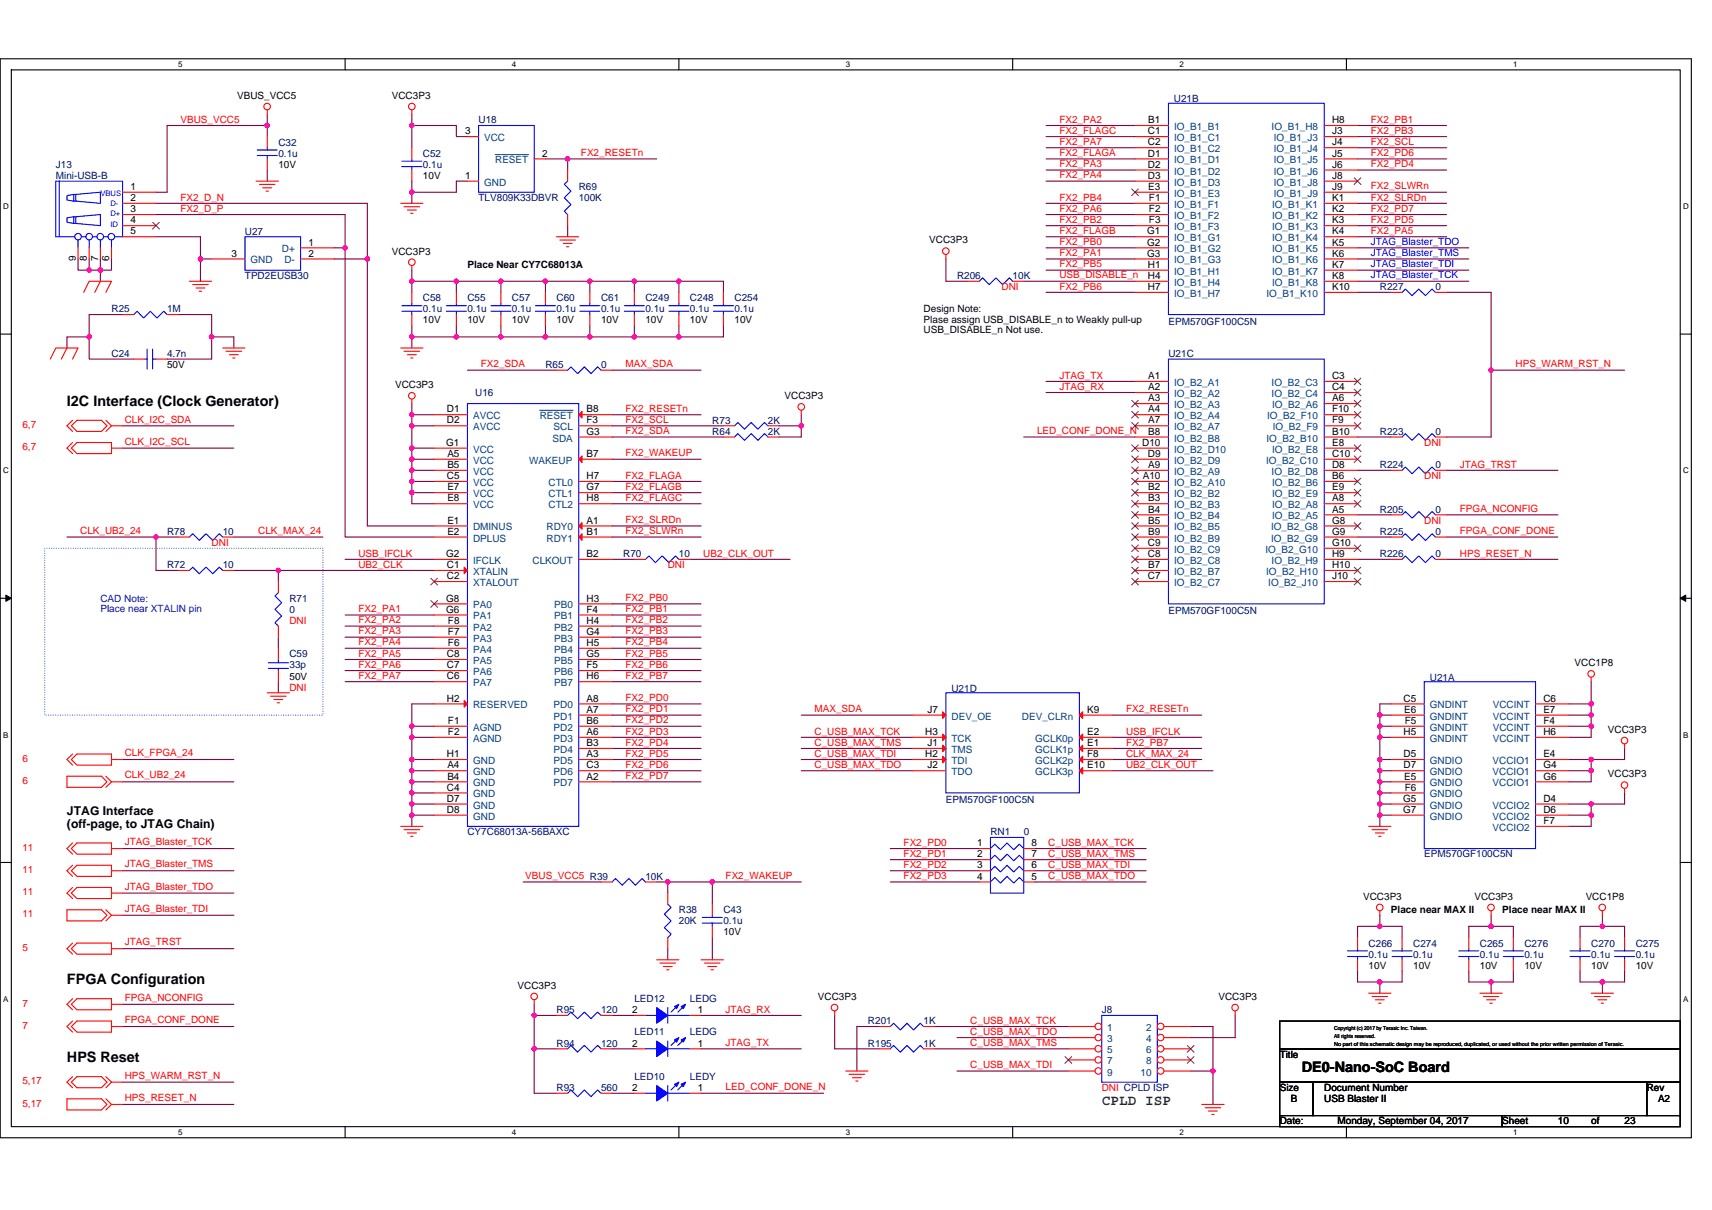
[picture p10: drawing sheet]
<svg xmlns="http://www.w3.org/2000/svg" width="297mm" height="210mm" viewBox="0 0 297 210" stroke-linecap="round" stroke-linejoin="round" font-family="sans-serif">
<defs><g id="words">
<g font-size="2.5">
<text x="11.6" y="70.4">I2C Interface (Clock Generator)</text>
<text x="11.6" y="170.8">FPGA Configuration</text>
<text x="11.6" y="184.3">HPS Reset</text>
<text x="225.9" y="186.1">DE0-Nano-SoC Board</text>
</g>
<text font-size="2.5" fill="#008000" x="191.2" y="191.8">CPLD ISP</text>
<g font-size="2.1">
<text x="11.6" y="141.5">JTAG Interface</text>
<text x="11.6" y="143.7">(off-page, to JTAG Chain)</text>
</g>
<g font-size="1.7">
<text x="41.1" y="17.1">VBUS_VCC5</text>
<text x="68" y="17.1">VCC3P3</text>
<text x="80.7" y="23.3">3</text>
<text x="199.2" y="23.3">C1</text>
<text x="199.2" y="21.4">B1</text>
<text x="231.1" y="21.4">H8</text>
<text x="231.1" y="23.3">J3</text>
<text x="48.3" y="29.1">10V</text>
<text x="94" y="27.2">2</text>
<text x="199.2" y="25.2">C2</text>
<text x="199.2" y="27.2">D1</text>
<text x="199.2" y="29.1">D2</text>
<text x="231.1" y="25.2">J4</text>
<text x="231.1" y="27.2">J5</text>
<text x="231.1" y="29.1">J6</text>
<text x="22.6" y="33">1</text>
<text x="22.6" y="34.9">2</text>
<text x="73.4" y="31.1">10V</text>
<text x="80.7" y="31">1</text>
<text x="199.2" y="31">D3</text>
<text x="199.2" y="33">E3</text>
<text x="199.3" y="34.9">F1</text>
<text x="231.1" y="31">J8</text>
<text x="231.1" y="33">J9</text>
<text x="231.1" y="34.9">K1</text>
<text x="22.6" y="36.8">3</text>
<text x="22.6" y="38.8">4</text>
<text x="22.6" y="40.7">5</text>
<text x="199" y="40.7">G1</text>
<text x="199.3" y="36.8">F2</text>
<text x="199.3" y="38.8">F3</text>
<text x="231.1" y="36.8">K2</text>
<text x="231.1" y="38.8">K3</text>
<text x="231.1" y="40.7">K4</text>
<text x="13.1" y="45.3" transform="rotate(-90 13.1 45.3)">9</text>
<text x="15.1" y="45.3" transform="rotate(-90 15.1 45.3)">8</text>
<text x="17" y="45.3" transform="rotate(-90 17 45.3)">7</text>
<text x="18.9" y="45.3" transform="rotate(-90 18.9 45.3)">6</text>
<text x="40.2" y="44.5">3</text>
<text x="53.5" y="44.5">2</text>
<text x="53.5" y="42.6">1</text>
<text x="68" y="44.2">VCC3P3</text>
<text x="81.1" y="46.5">Place Near CY7C68013A</text>
<text x="161.2" y="42.2">VCC3P3</text>
<text x="199" y="42.6">G2</text>
<text x="199" y="44.5">G3</text>
<text x="199.2" y="46.5">H1</text>
<text x="231.1" y="42.6">K5</text>
<text x="231.1" y="44.5">K6</text>
<text x="231.1" y="46.5">K7</text>
<text x="199.2" y="48.4">H4</text>
<text x="199.2" y="50.3">H7</text>
<text x="231.1" y="50.3">K10</text>
<text x="231.1" y="48.4">K8</text>
<text x="73.4" y="56.1">10V</text>
<text x="81.1" y="56.1">10V</text>
<text x="88.8" y="56.1">10V</text>
<text x="96.6" y="56.1">10V</text>
<text x="104.3" y="56.1">10V</text>
<text x="112" y="56.1">10V</text>
<text x="119.7" y="56.1">10V</text>
<text x="127.4" y="56.1">10V</text>
<text x="160.2" y="54.2">Design Note:</text>
<text x="160.2" y="56">Plase assign USB_DISABLE_n to Weakly pull-up</text>
<text x="160.2" y="57.8">USB_DISABLE_n Not use.</text>
<text x="29" y="63.9">50V</text>
<text x="199.2" y="65.8">A1</text>
<text x="231.1" y="65.8">C3</text>
<text x="68.6" y="67.3">VCC3P3</text>
<text x="77.5" y="71.6">D1</text>
<text x="101.8" y="71.6">B8</text>
<text x="136.1" y="69.3">VCC3P3</text>
<text x="199.2" y="67.7">A2</text>
<text x="199.2" y="69.6">A3</text>
<text x="199.2" y="71.6">A4</text>
<text x="231.1" y="67.7">C4</text>
<text x="231.1" y="71.6">F10</text>
<text x="231.1" y="69.6">A6</text>
<text x="77.4" y="77.4">G1</text>
<text x="77.5" y="73.5">D2</text>
<text x="101.8" y="75.4">G3</text>
<text x="101.8" y="73.5">F3</text>
<text x="198.2" y="77.4">D10</text>
<text x="199.2" y="73.5">A7</text>
<text x="199.2" y="75.4">B8</text>
<text x="231.1" y="75.4">B10</text>
<text x="231.1" y="77.4">E8</text>
<text x="231.1" y="73.5">F9</text>
<text x="77.5" y="83.1">C5</text>
<text x="77.6" y="79.3">A5</text>
<text x="77.6" y="81.2">B5</text>
<text x="101.8" y="79.3">B7</text>
<text x="101.8" y="83.1">H7</text>
<text x="198.3" y="83.1">A10</text>
<text x="199.2" y="79.3">D9</text>
<text x="199.2" y="81.2">A9</text>
<text x="231.1" y="79.3">C10</text>
<text x="231.1" y="81.2">D8</text>
<text x="231.1" y="83.1">B6</text>
<text x="77.6" y="85.1">E7</text>
<text x="77.6" y="87">E8</text>
<text x="101.8" y="85.1">G7</text>
<text x="101.8" y="87">H8</text>
<text x="199.2" y="85.1">B2</text>
<text x="199.2" y="87">B3</text>
<text x="199.2" y="88.9">B4</text>
<text x="231.1" y="88.9">A5</text>
<text x="231.1" y="87">A8</text>
<text x="231.1" y="85.1">E9</text>
<text x="77.6" y="90.9">E1</text>
<text x="77.6" y="92.8">E2</text>
<text x="101.8" y="90.9">A1</text>
<text x="101.8" y="92.8">B1</text>
<text x="199.2" y="94.7">C9</text>
<text x="199.2" y="90.9">B5</text>
<text x="199.2" y="92.8">B9</text>
<text x="231.1" y="90.9">G8</text>
<text x="231.1" y="92.8">G9</text>
<text x="231.1" y="94.7">G10</text>
<text x="77.4" y="96.7">G2</text>
<text x="77.5" y="98.6">C1</text>
<text x="77.5" y="100.5">C2</text>
<text x="101.8" y="96.7">B2</text>
<text x="199.2" y="100.5">C7</text>
<text x="199.2" y="96.7">C8</text>
<text x="199.2" y="98.6">B7</text>
<text x="231.1" y="98.6">H10</text>
<text x="231.1" y="100.5">J10</text>
<text x="231.1" y="96.7">H9</text>
<text x="77.4" y="106.3">G6</text>
<text x="77.4" y="104.4">G8</text>
<text x="101.8" y="104.4">H3</text>
<text x="101.8" y="106.3">F4</text>
<text x="77.7" y="112.1">F6</text>
<text x="77.7" y="110.2">F7</text>
<text x="77.7" y="108.2">F8</text>
<text x="101.8" y="110.2">G4</text>
<text x="101.8" y="108.2">H4</text>
<text x="101.8" y="112.1">H5</text>
<text x="50.2" y="117.9">50V</text>
<text x="77.5" y="117.9">C6</text>
<text x="77.5" y="116">C7</text>
<text x="77.5" y="114">C8</text>
<text x="101.8" y="116">F5</text>
<text x="101.8" y="114">G5</text>
<text x="101.8" y="117.9">H6</text>
<text x="273.2" y="115.6">VCC1P8</text>
<text x="77.5" y="121.8">H2</text>
<text x="77.7" y="125.6">F1</text>
<text x="101.8" y="125.6">B6</text>
<text x="101.8" y="123.7">A7</text>
<text x="101.8" y="121.8">A8</text>
<text x="160.9" y="123.7">J7</text>
<text x="188.6" y="123.7">K9</text>
<text x="243.5" y="121.8">C5</text>
<text x="243.6" y="123.7">E6</text>
<text x="243.7" y="125.6">F5</text>
<text x="267.8" y="121.8">C6</text>
<text x="267.8" y="123.7">E7</text>
<text x="267.8" y="125.6">F4</text>
<text x="77.5" y="131.4">H1</text>
<text x="77.7" y="127.6">F2</text>
<text x="101.8" y="131.4">A3</text>
<text x="101.8" y="129.5">B3</text>
<text x="101.8" y="127.6">A6</text>
<text x="160.5" y="127.6">H3</text>
<text x="160.5" y="131.4">H2</text>
<text x="160.9" y="129.5">J1</text>
<text x="188.6" y="131.4">F8</text>
<text x="188.6" y="127.6">E2</text>
<text x="188.6" y="129.5">E1</text>
<text x="243.5" y="131.4">D5</text>
<text x="243.5" y="127.6">H5</text>
<text x="267.8" y="127.6">H6</text>
<text x="267.8" y="131.4">E4</text>
<text x="279" y="127.2">VCC3P3</text>
<text x="77.5" y="137.2">C4</text>
<text x="77.6" y="133.4">A4</text>
<text x="77.6" y="135.3">B4</text>
<text x="101.8" y="135.3">A2</text>
<text x="101.8" y="133.4">C3</text>
<text x="160.9" y="133.4">J2</text>
<text x="188.6" y="133.4">E10</text>
<text x="243.5" y="133.4">D7</text>
<text x="243.6" y="135.3">E5</text>
<text x="243.7" y="137.2">F6</text>
<text x="267.8" y="133.4">G4</text>
<text x="267.8" y="135.3">G6</text>
<text x="279" y="134.9">VCC3P3</text>
<text x="77.5" y="139.1">D7</text>
<text x="77.5" y="141.1">D8</text>
<text x="243.4" y="141.1">G7</text>
<text x="243.4" y="139.1">G5</text>
<text x="267.8" y="143">F7</text>
<text x="267.8" y="141.1">D6</text>
<text x="267.8" y="139.1">D4</text>
<text x="169.5" y="146.9">1</text>
<text x="169.5" y="148.8">2</text>
<text x="179" y="148.8">7</text>
<text x="179" y="146.9">8</text>
<text x="169.5" y="150.7">3</text>
<text x="169.5" y="152.7">4</text>
<text x="179" y="152.7">5</text>
<text x="179" y="150.7">6</text>
<text x="236.5" y="156.1">VCC3P3</text>
<text x="241.3" y="158.5">Place near MAX II</text>
<text x="255.8" y="156.1">VCC3P3</text>
<text x="260.6" y="158.5">Place near MAX II</text>
<text x="275.1" y="156.1">VCC1P8</text>
<text x="125.5" y="162.3">10V</text>
<text x="89.8" y="171.6">VCC3P3</text>
<text x="141.9" y="173.5">VCC3P3</text>
<text x="211.4" y="173.5">VCC3P3</text>
<text x="237.5" y="168.1">10V</text>
<text x="245.2" y="168.1">10V</text>
<text x="256.8" y="168.1">10V</text>
<text x="264.5" y="168.1">10V</text>
<text x="276.1" y="168.1">10V</text>
<text x="283.8" y="168.1">10V</text>
<text x="109.7" y="175.8">2</text>
<text x="121.1" y="175.8">1</text>
<text x="109.7" y="181.6">2</text>
<text x="121.1" y="181.6">1</text>
<text x="222" y="183.6">Title</text>
<text x="109.7" y="189.3">2</text>
<text x="121.1" y="189.3">1</text>
<text x="222" y="189.3">Size</text>
<text x="224" y="191.3">B</text>
<text x="229.8" y="189.3">Document Number</text>
<text x="229.8" y="191.3">USB Blaster II</text>
<text x="285.7" y="189.3">Rev</text>
<text x="287.7" y="191.3">A2</text>
<text x="222" y="195.1">Date:</text>
<text x="232.1" y="195.1">Monday, September 04, 2017</text>
<text x="260.6" y="195.1">Sheet</text>
<text x="270.3" y="195.1">10</text>
<text x="276.1" y="195.1">of</text>
<text x="281.9" y="195.1">23</text>
</g>
<g font-size="1.7" fill="#000080">
<text x="203.7" y="17.7">U21B</text>
<text x="83" y="21.4">U18</text>
<text x="9.7" y="29.1">J13</text>
<text x="48.3" y="25.3">C32</text>
<text x="48.3" y="27.2">0.1u</text>
<text x="73.4" y="27.2">C52</text>
<text x="73.4" y="29.1">0.1u</text>
<text x="9.7" y="31.1">Mini-USB-B</text>
<text x="83" y="34.9">TLV809K33DBVR</text>
<text x="100.4" y="33">R69</text>
<text x="100.4" y="34.9">100K</text>
<text x="42.5" y="40.7">U27</text>
<text x="42.5" y="48.4">TPD2EUSB30</text>
<text x="73.4" y="52.3">C58</text>
<text x="81.1" y="52.3">C55</text>
<text x="88.8" y="52.3">C57</text>
<text x="96.6" y="52.3">C60</text>
<text x="104.3" y="52.3">C61</text>
<text x="112" y="52.3">C249</text>
<text x="119.7" y="52.3">C248</text>
<text x="127.4" y="52.3">C254</text>
<text x="166" y="48.4">R206</text>
<text x="175.7" y="48.4">10K</text>
<text x="239.4" y="50.4">R227</text>
<text x="249.1" y="50.4">0</text>
<text x="19.3" y="54.2">R25</text>
<text x="29" y="54.2">1M</text>
<text x="73.4" y="54.2">0.1u</text>
<text x="81.1" y="54.2">0.1u</text>
<text x="88.8" y="54.2">0.1u</text>
<text x="96.6" y="54.2">0.1u</text>
<text x="104.3" y="54.2">0.1u</text>
<text x="112" y="54.2">0.1u</text>
<text x="119.7" y="54.2">0.1u</text>
<text x="127.4" y="54.2">0.1u</text>
<text x="202.7" y="56.3">EPM570GF100C5N</text>
<text x="19.3" y="61.9">C24</text>
<text x="29" y="61.9">4.7n</text>
<text x="94.6" y="63.9">R65</text>
<text x="104.3" y="63.9">0</text>
<text x="202.7" y="61.9">U21C</text>
<text x="82.5" y="68.7">U16</text>
<text x="123.6" y="73.5">R73</text>
<text x="123.6" y="75.4">R64</text>
<text x="133.2" y="73.5">2K</text>
<text x="133.2" y="75.4">2K</text>
<text x="239.4" y="75.4">R223</text>
<text x="249.1" y="75.4">0</text>
<text x="239.4" y="81.2">R224</text>
<text x="249.1" y="81.2">0</text>
<text x="239.4" y="89">R205</text>
<text x="249.1" y="89">0</text>
<text x="29" y="92.8">R78</text>
<text x="38.6" y="92.8">10</text>
<text x="239.4" y="92.8">R225</text>
<text x="249.1" y="92.8">0</text>
<text x="29" y="98.6">R72</text>
<text x="38.6" y="98.6">10</text>
<text x="108.1" y="96.7">R70</text>
<text x="117.8" y="96.7">10</text>
<text x="239.4" y="96.7">R226</text>
<text x="249.1" y="96.7">0</text>
<text x="50.2" y="104.4">R71</text>
<text x="50.2" y="106.3">0</text>
<text x="202.7" y="106.5">EPM570GF100C5N</text>
<text x="50.2" y="114">C59</text>
<text x="50.2" y="116">33p</text>
<text x="248.1" y="118.1">U21A</text>
<text x="165.1" y="120">U21D</text>
<text x="164.1" y="139.3">EPM570GF100C5N</text>
<text x="81.1" y="144.9">CY7C68013A-56BAXC</text>
<text x="171.8" y="144.9">RN1</text>
<text x="177.6" y="144.9">0</text>
<text x="247.1" y="148.8">EPM570GF100C5N</text>
<text x="112" y="152.7">10K</text>
<text x="117.8" y="158.5">R38</text>
<text x="117.8" y="160.4">20K</text>
<text x="125.5" y="158.5">C43</text>
<text x="125.5" y="160.4">0.1u</text>
<text x="237.5" y="164.3">C266</text>
<text x="237.5" y="166.2">0.1u</text>
<text x="245.2" y="164.3">C274</text>
<text x="245.2" y="166.2">0.1u</text>
<text x="256.8" y="164.3">C265</text>
<text x="256.8" y="166.2">0.1u</text>
<text x="264.5" y="164.3">C276</text>
<text x="264.5" y="166.2">0.1u</text>
<text x="276.1" y="164.3">C270</text>
<text x="276.1" y="166.2">0.1u</text>
<text x="283.8" y="164.3">C275</text>
<text x="283.8" y="166.2">0.1u</text>
<text x="110.1" y="173.9">LED12</text>
<text x="119.7" y="173.9">LEDG</text>
<text x="96.6" y="175.8">R95</text>
<text x="104.3" y="175.8">120</text>
<text x="110.1" y="179.7">LED11</text>
<text x="119.7" y="179.7">LEDG</text>
<text x="150.6" y="177.8">R201</text>
<text x="160.2" y="177.8">1K</text>
<text x="191.2" y="175.8">J8</text>
<text x="96.6" y="181.6">R94</text>
<text x="104.3" y="181.6">120</text>
<text x="150.6" y="181.6">R195</text>
<text x="160.2" y="181.6">1K</text>
<text x="96.6" y="189.3">R93</text>
<text x="104.3" y="189.3">560</text>
<text x="110.1" y="187.4">LED10</text>
<text x="119.7" y="187.4">LEDY</text>
</g>
<g font-size="1.7" fill="#f00">
<text x="31.3" y="21.3">VBUS_VCC5</text>
<text x="183.8" y="23.2">FX2_FLAGC</text>
<text x="183.8" y="21.3">FX2_PA2</text>
<text x="237.8" y="21.3">FX2_PB1</text>
<text x="237.8" y="23.2">FX2_PB3</text>
<text x="100.8" y="27.1">FX2_RESETn</text>
<text x="183.8" y="29">FX2_PA3</text>
<text x="183.8" y="25.1">FX2_PA7</text>
<text x="183.8" y="27.1">FX2_FLAGA</text>
<text x="237.8" y="25.1">FX2_SCL</text>
<text x="237.8" y="29">FX2_PD4</text>
<text x="237.8" y="27.1">FX2_PD6</text>
<text x="31.3" y="34.8">FX2_D_N</text>
<text x="183.8" y="30.9">FX2_PA4</text>
<text x="183.8" y="34.8">FX2_PB4</text>
<text x="237.8" y="32.9">FX2_SLWRn</text>
<text x="237.8" y="34.8">FX2_SLRDn</text>
<text x="31.3" y="36.7">FX2_D_P</text>
<text x="183.8" y="40.6">FX2_FLAGB</text>
<text x="183.8" y="36.7">FX2_PA6</text>
<text x="183.8" y="38.7">FX2_PB2</text>
<text x="237.8" y="40.6">FX2_PA5</text>
<text x="237.8" y="36.7">FX2_PD7</text>
<text x="237.8" y="38.7">FX2_PD5</text>
<text x="183.8" y="46.4">FX2_PB5</text>
<text x="183.8" y="44.4">FX2_PA1</text>
<text x="183.8" y="42.5">FX2_PB0</text>
<text x="173.8" y="50.4">DNI</text>
<text x="183.8" y="48.3">USB_DISABLE_n</text>
<text x="183.8" y="50.2">FX2_PB6</text>
<text x="83.4" y="63.8">FX2_SDA</text>
<text x="108.5" y="63.8">MAX_SDA</text>
<text x="183.8" y="65.7">JTAG_TX</text>
<text x="263" y="63.8">HPS_WARM_RST_N</text>
<text x="108.5" y="71.5">FX2_RESETn</text>
<text x="183.8" y="67.6">JTAG_RX</text>
<text x="3.9" y="74.3">6,7</text>
<text x="21.7" y="73.3">CLK_I2C_SDA</text>
<text x="21.7" y="77.2">CLK_I2C_SCL</text>
<text x="108.5" y="73.4">FX2_SCL</text>
<text x="108.5" y="75.4">FX2_SDA</text>
<text x="179.9" y="75.4">LED_CONF_DONE_N</text>
<text x="247.1" y="77.4">DNI</text>
<text x="3.9" y="78.1">6,7</text>
<text x="108.5" y="79.2">FX2_WAKEUP</text>
<text x="108.5" y="83.1">FX2_FLAGA</text>
<text x="247.1" y="83.2">DNI</text>
<text x="253.3" y="81.1">JTAG_TRST</text>
<text x="108.5" y="86.9">FX2_FLAGC</text>
<text x="108.5" y="85">FX2_FLAGB</text>
<text x="253.3" y="88.9">FPGA_NCONFIG</text>
<text x="13.9" y="92.7">CLK_UB2_24</text>
<text x="36.7" y="94.7">DNI</text>
<text x="44.8" y="92.7">CLK_MAX_24</text>
<text x="108.5" y="92.7">FX2_SLWRn</text>
<text x="108.5" y="90.8">FX2_SLRDn</text>
<text x="247.1" y="90.9">DNI</text>
<text x="253.3" y="92.7">FPGA_CONF_DONE</text>
<text x="62.2" y="98.5">UB2_CLK</text>
<text x="62.2" y="96.6">USB_IFCLK</text>
<text x="115.9" y="98.6">DNI</text>
<text x="122" y="96.6">UB2_CLK_OUT</text>
<text x="253.3" y="96.6">HPS_RESET_N</text>
<text x="62.2" y="106.2">FX2_PA1</text>
<text x="108.5" y="104.3">FX2_PB0</text>
<text x="108.5" y="106.2">FX2_PB1</text>
<text x="50.2" y="108.3">DNI</text>
<text x="62.2" y="108.2">FX2_PA2</text>
<text x="62.2" y="110.1">FX2_PA3</text>
<text x="62.2" y="112">FX2_PA4</text>
<text x="62.2" y="114">FX2_PA5</text>
<text x="108.5" y="108.2">FX2_PB2</text>
<text x="108.5" y="110.1">FX2_PB3</text>
<text x="108.5" y="112">FX2_PB4</text>
<text x="108.5" y="114">FX2_PB5</text>
<text x="50.2" y="119.8">DNI</text>
<text x="62.2" y="115.9">FX2_PA6</text>
<text x="62.2" y="117.8">FX2_PA7</text>
<text x="108.5" y="115.9">FX2_PB6</text>
<text x="108.5" y="117.8">FX2_PB7</text>
<text x="108.5" y="121.7">FX2_PD0</text>
<text x="108.5" y="123.6">FX2_PD1</text>
<text x="108.5" y="125.5">FX2_PD2</text>
<text x="141.3" y="123.6">MAX_SDA</text>
<text x="195.4" y="123.6">FX2_RESETn</text>
<text x="21.7" y="131.2">CLK_FPGA_24</text>
<text x="108.5" y="129.4">FX2_PD4</text>
<text x="108.5" y="127.5">FX2_PD3</text>
<text x="108.5" y="131.3">FX2_PD5</text>
<text x="141.3" y="127.5">C_USB_MAX_TCK</text>
<text x="141.3" y="129.4">C_USB_MAX_TMS</text>
<text x="141.3" y="131.3">C_USB_MAX_TDI</text>
<text x="195.4" y="127.5">USB_IFCLK</text>
<text x="195.4" y="129.4">FX2_PB7</text>
<text x="195.4" y="131.3">CLK_MAX_24</text>
<text x="3.9" y="136.1">6</text>
<text x="3.9" y="132.2">6</text>
<text x="21.7" y="135.1">CLK_UB2_24</text>
<text x="108.5" y="133.3">FX2_PD6</text>
<text x="108.5" y="135.2">FX2_PD7</text>
<text x="141.3" y="133.3">C_USB_MAX_TDO</text>
<text x="195.4" y="133.3">UB2_CLK_OUT</text>
<text x="3.9" y="147.6">11</text>
<text x="21.7" y="146.7">JTAG_Blaster_TCK</text>
<text x="156.8" y="146.8">FX2_PD0</text>
<text x="156.8" y="148.7">FX2_PD1</text>
<text x="181.9" y="146.8">C_USB_MAX_TCK</text>
<text x="181.9" y="148.7">C_USB_MAX_TMS</text>
<text x="3.9" y="155.4">11</text>
<text x="3.9" y="151.5">11</text>
<text x="21.7" y="154.4">JTAG_Blaster_TDO</text>
<text x="21.7" y="150.5">JTAG_Blaster_TMS</text>
<text x="91.1" y="152.6">VBUS_VCC5 R39</text>
<text x="125.9" y="152.6">FX2_WAKEUP</text>
<text x="156.8" y="150.6">FX2_PD2</text>
<text x="156.8" y="152.6">FX2_PD3</text>
<text x="181.9" y="152.6">C_USB_MAX_TDO</text>
<text x="181.9" y="150.6">C_USB_MAX_TDI</text>
<text x="3.9" y="159.2">11</text>
<text x="21.7" y="158.3">JTAG_Blaster_TDI</text>
<text x="3.9" y="165">5</text>
<text x="21.7" y="164">JTAG_TRST</text>
<text x="21.7" y="173.7">FPGA_NCONFIG</text>
<text x="3.9" y="174.7">7</text>
<text x="3.9" y="178.5">7</text>
<text x="21.7" y="177.6">FPGA_CONF_DONE</text>
<text x="125.9" y="175.7">JTAG_RX</text>
<text x="168.4" y="179.6">C_USB_MAX_TDO</text>
<text x="168.4" y="177.7">C_USB_MAX_TCK</text>
<text x="125.9" y="181.5">JTAG_TX</text>
<text x="168.4" y="181.5">C_USB_MAX_TMS</text>
<text x="168.4" y="185.4">C_USB_MAX_TDI</text>
<text x="3.9" y="188.2">5,17</text>
<text x="21.7" y="187.2">HPS_WARM_RST_N</text>
<text x="21.7" y="191.1">HPS_RESET_N</text>
<text x="125.9" y="189.2">LED_CONF_DONE_N</text>
<text x="191.2" y="189.3">DNI CPLD ISP</text>
<text x="3.9" y="192">5,17</text>
</g>
<g font-size="1.7" fill="#004080">
<text x="203.7" y="22.6">IO_B1_B1</text>
<text x="220.6" y="22.6">IO_B1_H8</text>
<text x="84" y="24.5">VCC</text>
<text x="85.9" y="28.4">RESET</text>
<text x="203.7" y="24.5">IO_B1_C1</text>
<text x="203.7" y="26.4">IO_B1_C2</text>
<text x="203.7" y="28.4">IO_B1_D1</text>
<text x="221" y="24.5">IO_B1_J3</text>
<text x="221" y="26.4">IO_B1_J4</text>
<text x="221" y="28.4">IO_B1_J5</text>
<text x="84" y="32.2">GND</text>
<text x="203.7" y="30.3">IO_B1_D2</text>
<text x="203.7" y="32.2">IO_B1_D3</text>
<text x="203.7" y="34.1">IO_B1_E3</text>
<text x="221" y="30.3">IO_B1_J6</text>
<text x="221" y="32.2">IO_B1_J8</text>
<text x="221" y="34.1">IO_B1_J9</text>
<text x="203.7" y="36.1">IO_B1_F1</text>
<text x="203.7" y="38">IO_B1_F2</text>
<text x="203.7" y="39.9">IO_B1_F3</text>
<text x="203.7" y="41.9">IO_B1_G1</text>
<text x="220.7" y="36.1">IO_B1_K1</text>
<text x="220.7" y="38">IO_B1_K2</text>
<text x="220.7" y="39.9">IO_B1_K3</text>
<text x="220.7" y="41.9">IO_B1_K4</text>
<text x="43.5" y="45.7">GND</text>
<text x="48.9" y="43.8">D+</text>
<text x="49.4" y="45.7">D-</text>
<text x="203.7" y="43.8">IO_B1_G2</text>
<text x="203.7" y="45.7">IO_B1_G3</text>
<text x="203.7" y="47.7">IO_B1_H1</text>
<text x="220.7" y="43.8">IO_B1_K5</text>
<text x="220.7" y="45.7">IO_B1_K6</text>
<text x="220.7" y="47.7">IO_B1_K7</text>
<text x="203.7" y="49.6">IO_B1_H4</text>
<text x="203.7" y="51.5">IO_B1_H7</text>
<text x="219.7" y="51.5">IO_B1_K10</text>
<text x="220.7" y="49.6">IO_B1_K8</text>
<text x="203.7" y="67">IO_B2_A1</text>
<text x="203.7" y="68.9">IO_B2_A2</text>
<text x="203.7" y="70.8">IO_B2_A3</text>
<text x="220.6" y="67">IO_B2_C3</text>
<text x="220.6" y="68.9">IO_B2_C4</text>
<text x="220.7" y="70.8">IO_B2_A6</text>
<text x="82.1" y="72.7">AVCC</text>
<text x="82.1" y="74.7">AVCC</text>
<text x="93.6" y="72.7">RESET</text>
<text x="95.9" y="76.6">SDA</text>
<text x="96.1" y="74.7">SCL</text>
<text x="203.7" y="72.7">IO_B2_A4</text>
<text x="203.7" y="74.7">IO_B2_A7</text>
<text x="203.7" y="76.6">IO_B2_B8</text>
<text x="219.7" y="76.6">IO_B2_B10</text>
<text x="219.9" y="72.7">IO_B2_F10</text>
<text x="220.8" y="74.7">IO_B2_F9</text>
<text x="82.1" y="78.5">VCC</text>
<text x="82.1" y="80.5">VCC</text>
<text x="82.1" y="82.4">VCC</text>
<text x="91.8" y="80.5">WAKEUP</text>
<text x="203.7" y="82.4">IO_B2_A9</text>
<text x="203.7" y="78.5">IO_B2_D10</text>
<text x="203.7" y="80.5">IO_B2_D9</text>
<text x="219.7" y="80.5">IO_B2_C10</text>
<text x="220.6" y="82.4">IO_B2_D8</text>
<text x="220.7" y="78.5">IO_B2_E8</text>
<text x="82.1" y="86.3">VCC</text>
<text x="82.1" y="88.2">VCC</text>
<text x="82.1" y="84.3">VCC</text>
<text x="95.2" y="86.3">CTL1</text>
<text x="95.2" y="84.3">CTL0</text>
<text x="95.2" y="88.2">CTL2</text>
<text x="203.7" y="84.3">IO_B2_A10</text>
<text x="203.7" y="86.3">IO_B2_B2</text>
<text x="203.7" y="88.2">IO_B2_B3</text>
<text x="220.7" y="88.2">IO_B2_A8</text>
<text x="220.7" y="84.3">IO_B2_B6</text>
<text x="220.7" y="86.3">IO_B2_E9</text>
<text x="82.1" y="92.1">DMINUS</text>
<text x="82.1" y="94">DPLUS</text>
<text x="94.8" y="92.1">RDY0</text>
<text x="94.8" y="94">RDY1</text>
<text x="203.7" y="90.1">IO_B2_B4</text>
<text x="203.7" y="92.1">IO_B2_B5</text>
<text x="203.7" y="94">IO_B2_B9</text>
<text x="203.7" y="95.9">IO_B2_C9</text>
<text x="219.6" y="95.9">IO_B2_G10</text>
<text x="220.5" y="92.1">IO_B2_G8</text>
<text x="220.5" y="94">IO_B2_G9</text>
<text x="220.7" y="90.1">IO_B2_A5</text>
<text x="82.1" y="99.8">XTALIN</text>
<text x="82.1" y="101.7">XTALOUT</text>
<text x="82.1" y="97.9">IFCLK</text>
<text x="92.4" y="97.9">CLKOUT</text>
<text x="203.7" y="99.8">IO_B2_B7</text>
<text x="203.7" y="101.7">IO_B2_C7</text>
<text x="203.7" y="97.9">IO_B2_C8</text>
<text x="219.7" y="99.8">IO_B2_H10</text>
<text x="220" y="101.7">IO_B2_J10</text>
<text x="220.6" y="97.9">IO_B2_H9</text>
<text x="82.1" y="107.5">PA1</text>
<text x="82.1" y="105.6">PA0</text>
<text x="96.1" y="105.6">PB0</text>
<text x="96.1" y="107.5">PB1</text>
<text x="82.1" y="113.3">PA4</text>
<text x="82.1" y="111.4">PA3</text>
<text x="82.1" y="109.4">PA2</text>
<text x="96.1" y="111.4">PB3</text>
<text x="96.1" y="109.4">PB2</text>
<text x="96.1" y="113.3">PB4</text>
<text x="82.1" y="119.1">PA7</text>
<text x="82.1" y="117.2">PA6</text>
<text x="82.1" y="115.2">PA5</text>
<text x="96.1" y="117.2">PB6</text>
<text x="96.1" y="115.2">PB5</text>
<text x="96.1" y="119.1">PB7</text>
<text x="82.1" y="122.9">RESERVED</text>
<text x="96.1" y="124.9">PD1</text>
<text x="96.1" y="122.9">PD0</text>
<text x="165.1" y="124.9">DEV_OE</text>
<text x="177.3" y="124.9">DEV_CLRn</text>
<text x="248.1" y="122.9">GNDINT</text>
<text x="248.1" y="124.9">GNDINT</text>
<text x="259" y="122.9">VCCINT</text>
<text x="259" y="124.9">VCCINT</text>
<text x="82.1" y="126.8">AGND</text>
<text x="82.1" y="128.7">AGND</text>
<text x="96.1" y="130.7">PD4</text>
<text x="96.1" y="128.7">PD3</text>
<text x="96.1" y="126.8">PD2</text>
<text x="165.1" y="128.7">TCK</text>
<text x="165.1" y="130.7">TMS</text>
<text x="179.6" y="128.7">GCLK0p</text>
<text x="179.6" y="130.7">GCLK1p</text>
<text x="248.1" y="126.8">GNDINT</text>
<text x="248.1" y="128.7">GNDINT</text>
<text x="259" y="128.7">VCCINT</text>
<text x="259" y="126.8">VCCINT</text>
<text x="82.1" y="132.6">GND</text>
<text x="82.1" y="134.5">GND</text>
<text x="82.1" y="136.5">GND</text>
<text x="96.1" y="136.5">PD7</text>
<text x="96.1" y="132.6">PD5</text>
<text x="96.1" y="134.5">PD6</text>
<text x="165.1" y="132.6">TDI</text>
<text x="165.1" y="134.5">TDO</text>
<text x="179.6" y="132.6">GCLK2p</text>
<text x="179.6" y="134.5">GCLK3p</text>
<text x="248.1" y="132.6">GNDIO</text>
<text x="248.1" y="134.5">GNDIO</text>
<text x="248.1" y="136.5">GNDIO</text>
<text x="259" y="132.6">VCCIO1</text>
<text x="259" y="134.5">VCCIO1</text>
<text x="259" y="136.5">VCCIO1</text>
<text x="82.1" y="138.4">GND</text>
<text x="82.1" y="140.3">GND</text>
<text x="82.1" y="142.2">GND</text>
<text x="248.1" y="142.2">GNDIO</text>
<text x="248.1" y="140.3">GNDIO</text>
<text x="248.1" y="138.4">GNDIO</text>
<text x="259" y="142.2">VCCIO2</text>
<text x="259" y="140.3">VCCIO2</text>
<text x="259" y="144.2">VCCIO2</text>
<text x="192.1" y="178.9">1</text>
<text x="198.9" y="178.9">2</text>
<text x="192.1" y="180.8">3</text>
<text x="192.1" y="182.8">5</text>
<text x="192.1" y="184.7">7</text>
<text x="198.9" y="180.8">4</text>
<text x="198.9" y="182.8">6</text>
<text x="198.9" y="184.7">8</text>
<text x="192.1" y="186.6">9</text>
<text x="197.9" y="186.6">10</text>
</g>
<g font-size="1.7" fill="#00f">
<text x="237.8" y="42.5">JTAG_Blaster_TDO</text>
<text x="237.8" y="46.4">JTAG_Blaster_TDI</text>
<text x="237.8" y="44.4">JTAG_Blaster_TMS</text>
<text x="237.8" y="48.3">JTAG_Blaster_TCK</text>
</g>
<g font-size="1.7" fill="#0000a0">
<text x="17.4" y="104.4">CAD Note:</text>
<text x="17.4" y="106.2">Place near XTALIN pin</text>
</g>
<g font-size="1.4">
<text x="30.9" y="11.7">5</text>
<text x="88.8" y="11.7">4</text>
<text x="146.7" y="11.7">3</text>
<text x="204.7" y="11.7">2</text>
<text x="262.6" y="11.7">1</text>
<text x=".5" y="36.3">D</text>
<text x="292" y="36.3">D</text>
<text x=".5" y="82.1">C</text>
<text x="292" y="82.1">C</text>
<text x=".5" y="128">B</text>
<text x="292" y="128">B</text>
<text x=".5" y="173.8">A</text>
<text x="292" y="173.8">A</text>
<text x="30.9" y="197">5</text>
<text x="88.8" y="197">4</text>
<text x="146.7" y="197">3</text>
<text x="204.7" y="197">2</text>
<text x="262.6" y="197">1</text>
</g>
<g font-size="1.3" fill="#00f">
<text x="17.4" y="34">VBUS</text>
<text x="19.2" y="35.7">D-</text>
<text x="19.2" y="37.5">D+</text>
<text x="19.2" y="39.4">ID</text>
</g>
<g font-size="1">
<text x="231.5" y="178.8">Copyright (c) 2017 by Terasic Inc. Taiwan.</text>
<text x="231.5" y="181.5">No part of this schematic design may be reproduced, duplicated, or used without the prior written permission of Terasic.</text>
<text x="231.5" y="180.1">All rights reserved.</text>
</g>
</g></defs>
<path d="M0 10.2h293.5v187.2h-293.5zM2 12.1h289.5v183.4h-289.5z" fill="none" stroke="#000" stroke-width=".19"/>
<g fill="#fff">
<path d="M30.9 10.4h.8v1.6h-.8z"/>
<path d="M30.9 195.7h.8v1.6h-.8z"/>
</g>
<path d="M59.9 10.2v1.9M59.9 195.5v1.9" fill="none" stroke="#000" stroke-width=".19"/>
<g fill="#fff">
<path d="M88.8 10.4h.8v1.6h-.8z"/>
<path d="M88.8 195.7h.8v1.6h-.8z"/>
</g>
<path d="M117.8 10.2v1.9M117.8 195.5v1.9" fill="none" stroke="#000" stroke-width=".19"/>
<g fill="#fff">
<path d="M146.7 10.4h.8v1.6h-.8z"/>
<path d="M146.7 195.7h.8v1.6h-.8z"/>
</g>
<path d="M175.7 10.2v1.9M175.7 195.5v1.9" fill="none" stroke="#000" stroke-width=".19"/>
<g fill="#fff">
<path d="M204.7 10.4h.7v1.6h-.7z"/>
<path d="M204.7 195.7h.7v1.6h-.7z"/>
</g>
<path d="M233.6 10.2v1.9M233.6 195.5v1.9" fill="none" stroke="#000" stroke-width=".19"/>
<g fill="#fff">
<path d="M262.6 10.4h.7v1.6h-.7z"/>
<path d="M262.6 195.7h.7v1.6h-.7z"/>
<path d="M.5 35.1h1v1.5h-1z"/>
<path d="M292 35.1h1v1.5h-1z"/>
<path d="M.5 80.9h1v1.5h-1z"/>
<path d="M292 80.9h1v1.5h-1z"/>
</g>
<path d="M0 58h2M291.5 58h2" fill="none" stroke="#000" stroke-width=".19"/>
<g fill="#fff">
<path d="M.5 126.7h.9v1.6h-.9z"/>
<path d="M292 126.7h.9v1.6h-.9z"/>
</g>
<path d="M0 103.8h2M291.5 103.8h2" fill="none" stroke="#000" stroke-width=".19"/>
<path d="M1 103.3l1 .5-1 .6zM291.5 103.8l1-.5v1.1z" fill="#000" stroke="#000" stroke-width=".17"/>
<g fill="#fff">
<path d="M.5 172.6h.9v1.5h-.9z"/>
<path d="M292 172.6h.9v1.5h-.9z"/>
</g>
<path d="M0 149.7h2M291.5 149.7h2M222 177.2h69.5v4.8h-69.5zM222 182h69.5v5.8h-69.5zM222 187.8h5.8v5.8h-5.8zM222 193.6h38.6v1.9h-38.6zM227.8 187.8h57.9v5.8h-57.9zM260.6 193.6h30.9v1.9h-30.9zM285.7 187.8h5.8v5.8h-5.8z" fill="none" stroke="#000" stroke-width=".19"/>
<path d="M7.8 95.1h48.2v29h-48.2z" fill="none" stroke="#0080ff" stroke-width=".19" stroke-dasharray="0 .4"/>
<g fill="none" stroke="#800040" stroke-width=".19">
<path d="M46.4 19.9v1.9M71.5 19.9v1.9M27.1 35.3h36.6v9.6M27.1 37.2h32.8v5.8M46.4 29.5v1.9M46.4 21.8v1.9M46.4 21.8h-17.4v11.6h-1.9M71.5 21.8h7.7v1.9h1.9M71.5 33.4v1.9M71.5 21.8v3.8M71.5 31.4v2M81.1 31.4h-1.9v2h-7.7"/>
<path d="M94.6 27.6h3.9M98.5 27.6v1.9M98.5 39.2v1.9M98.5 27.6h15.4M181.5 23.7h15.4M181.5 29.5h15.4M181.5 21.8h15.4M181.5 31.4h15.4M181.5 25.6h15.4M181.5 27.6h15.4M181.5 35.3h15.4M181.5 37.2h15.4"/>
<path d="M181.5 39.2h15.4M235.5 25.6h15.5M235.5 21.8h15.5M235.5 23.7h15.5M235.5 29.5h15.5M235.5 27.6h15.5M235.5 33.4h15.5M235.5 35.3h15.5M235.5 37.2h15.5M235.5 39.2h15.5M13.5 44.9v2h2M15.5 58.5h-3.9v1.9"/>
<path d="M15.5 58.5v3.8h7.7M17.4 44.9v2h-1.9v-2M19.3 44.9v2h-1.9v1.9M21.3 54.6h-5.8v3.9M27.1 41.1h7.7v3.8M30.9 54.6h5.8v3.9M34.8 44.9h1.9M34.8 44.9v3.9M36.7 58.5v3.8h-7.7M36.7 58.5h3.9v1.9M58 44.9h5.7M58 43h1.9"/>
<path d="M59.9 43v50.2h15.4M63.7 44.9v46.4h11.6M71.5 56.5v2M71.5 48.8h7.7M71.5 58.5h7.7M71.5 48.8v1.9M71.5 46.9v1.9M71.5 58.5v1.9M79.2 48.8h7.7M79.2 56.5v2M79.2 48.8v1.9M79.2 58.5h7.7"/>
<path d="M86.9 48.8v1.9M86.9 56.5v2M86.9 48.8h7.7M86.9 58.5h7.7M94.6 48.8h7.7M94.6 58.5h7.7M94.6 56.5v2M94.6 48.8v1.9M102.3 58.5h7.8M102.3 48.8h7.8M102.3 56.5v2M102.3 48.8v1.9"/>
<path d="M110.1 48.8h7.7M110.1 58.5h7.7M110.1 56.5v2M110.1 48.8v1.9M117.8 48.8h7.7v1.9M117.8 48.8v1.9M117.8 56.5v2M125.5 56.5v2h-7.7M164.1 44.9v3.9h3.9M177.6 48.8h19.3M181.5 46.9h15.4M181.5 41.1h15.4"/>
<path d="M181.5 44.9h15.4M181.5 43h15.4M181.5 50.7h15.4M235.5 50.7h5.8M235.5 43h19.3M235.5 46.9h19.3M235.5 44.9h19.3M235.5 48.8h19.3M235.5 41.1h15.5M251 50.7h7.7v13.5M21.3 73.9h19.3M21.3 77.8h19.3"/>
<path d="M71.5 73.9h3.8M71.5 73.9v3.9M71.5 70v2M71.5 77.8v3.8M71.5 72v1.9M71.5 77.8h3.8M71.5 72h3.8M71.5 79.7h3.8M81.1 64.2h15.5M106.2 73.9h19.3M106.2 75.8h19.3M106.2 79.7h15.4"/>
<path d="M106.2 72h15.4M106.2 64.2h15.4M135.2 73.9h3.8M139 72v1.9M139 73.9v1.9h-3.8M177.6 75.8h19.3M181.5 66.2h15.4M181.5 68.1h15.4M235.5 75.8h5.8M258.7 64.2v11.6h-7.7M258.7 64.2h23.2M11.6 93.2h15.5"/>
<path d="M27.1 93.2h3.8M27.1 93.2v5.8h3.8M40.6 99h7.7M40.6 93.2h15.4M48.3 99v1.9M48.3 99h27M59.9 97.1h15.4M71.5 81.6v1.9M71.5 83.5v3.9h3.8M71.5 81.6h3.8M71.5 83.5h3.8M71.5 85.5h3.8"/>
<path d="M106.2 87.4h15.4M106.2 85.5h15.4M106.2 93.2h15.4M106.2 91.3h15.4M106.2 83.5h15.4M106.2 97.1h3.9M119.7 97.1h17.4M235.5 93.2h5.8M235.5 97.1h5.8M235.5 89.3h5.8M235.5 81.6h5.8M251 93.2h19.3"/>
<path d="M251 97.1h19.3M251 81.6h19.3M251 89.3h19.3M48.3 110.6v1.9M48.3 118.3v1.9M59.9 106.7h15.4M59.9 108.6h15.4M59.9 110.6h15.4M59.9 112.5h15.4M59.9 114.4h15.4M59.9 116.4h15.4M59.9 118.3h15.4"/>
<path d="M106.2 104.8h15.4M106.2 106.7h15.4M106.2 108.6h15.4M106.2 110.6h15.4M106.2 112.5h15.4M106.2 114.4h15.4M106.2 116.4h15.4M106.2 118.3h15.4M276.1 118.3v3.9M21.3 135.7h19.3M21.3 131.8h19.3M71.5 137.6v3.9"/>
<path d="M71.5 133.8v1.9M71.5 128v3.8M71.5 131.8v2M71.5 135.7v1.9M71.5 126v2M71.5 139.5h3.8M71.5 137.6h3.8M71.5 133.8h3.8M71.5 135.7h3.8M71.5 128h3.8M71.5 131.8h3.8M71.5 126h3.8"/>
<path d="M75.3 122.2h-3.8v3.8M106.2 126h15.4M106.2 129.9h15.4M106.2 128h15.4M106.2 122.2h15.4M106.2 124.1h15.4M106.2 131.8h15.4M106.2 133.8h15.4M106.2 135.7h15.4M139 128h19.3M139 124.1h19.3M139 133.8h19.3"/>
<path d="M139 129.9h19.3M139 131.8h19.3M193.1 128h15.4M193.1 133.8h17.4M193.1 124.1h15.4M193.1 129.9h15.4M193.1 131.8h15.4M239.4 137.6v1.9M239.4 133.8h1.9M239.4 131.8h1.9M239.4 139.5h1.9M239.4 124.1v1.9"/>
<path d="M239.4 126v2M239.4 128v5.8M239.4 133.8v1.9M239.4 135.7v1.9M239.4 139.5v2M239.4 135.7h1.9M239.4 128h1.9M239.4 126h1.9M239.4 124.1h1.9M239.4 137.6h1.9M241.3 122.2h-1.9v1.9M272.2 139.5h3.9"/>
<path d="M272.2 124.1h3.9M272.2 122.2h3.9M272.2 126h3.9v2h-3.9M272.2 133.8h3.9M272.2 131.8h3.9M276.1 139.5v3.9h-3.9M276.1 122.2v1.9M276.1 124.1v1.9M276.1 133.8v1.9h-3.9M276.1 131.8v2M281.9 129.9v1.9h-5.8M281.9 137.6v1.9h-5.8"/>
<path d="M21.3 151.1h19.3M21.3 147.3h19.3M21.3 158.8h19.3M21.3 155h19.3M71.5 141.5h3.8M71.5 141.5v1.9M90.8 153.1h13.5M113.9 153.1h2M115.9 153.1h7.7M115.9 153.1v1.9M123.6 153.1h15.4M123.6 153.1v3.8"/>
<path d="M154.5 147.3h15.4M154.5 149.2h15.4M154.5 151.1h15.4M154.5 153.1h15.4M179.6 153.1h19.3M179.6 147.3h19.3M179.6 149.2h19.3M179.6 151.1h19.3M239.4 158.8v2M239.4 141.5v1.9M239.4 141.5h1.9M258.7 158.8v2"/>
<path d="M272.2 141.5h3.9M278 158.8v2M21.3 178.1h19.3M21.3 174.3h19.3M21.3 164.6h19.3M92.7 176.2v5.8M92.7 174.3v1.9M92.7 176.2h3.9M106.2 176.2h3.9M115.9 164.6v2M121.6 176.2h17.4M123.6 162.7v3.9"/>
<path d="M144.8 176.2v5.8h7.7M152.5 178.1h-3.8v7.8M162.2 178.1h23.2M206.6 178.1h3.9v7.8M214.3 176.2v3.9h-7.7M235.5 168.5v1.9h3.9M239.4 160.8h3.9v1.9M239.4 170.4v2M239.4 160.8h-3.9v1.9M243.3 168.5v1.9h-3.9M254.8 168.5v1.9h3.9M258.7 160.8h3.9v1.9"/>
<path d="M258.7 170.4v2M258.7 160.8h-3.9v1.9M262.6 168.5v1.9h-3.9M274.1 168.5v1.9h3.9M278 170.4v2M278 160.8h-3.9v1.9M278 160.8h3.9v1.9M281.9 168.5v1.9h-3.9M21.3 187.8h19.3M21.3 191.7h19.3M92.7 182v7.7h3.9M92.7 182h3.9"/>
<path d="M106.2 182h3.9M106.2 189.7h3.9M121.6 182h17.4M121.6 189.7h21.3M162.2 182h23.2M166 180.1h19.4M166 185.9h19.4M206.6 185.9h3.9M210.5 185.9v5.8"/>
</g>
<g fill="#f0f" stroke="#f0f" stroke-width=".19">
<circle cx="63.7" cy="44.9" r=".38"/>
<circle cx="123.6" cy="153" r=".38"/>
<circle cx="115.8" cy="153" r=".38"/>
<circle cx="278" cy="170.4" r=".38"/>
<circle cx="239.4" cy="170.4" r=".38"/>
<circle cx="278" cy="160.8" r=".38"/>
<circle cx="258.7" cy="170.4" r=".38"/>
<circle cx="71.4" cy="141.5" r=".38"/>
<circle cx="71.4" cy="139.5" r=".38"/>
<circle cx="71.4" cy="137.6" r=".38"/>
<circle cx="71.4" cy="133.7" r=".38"/>
<circle cx="71.4" cy="135.7" r=".38"/>
<circle cx="71.4" cy="127.9" r=".38"/>
<circle cx="71.4" cy="131.8" r=".38"/>
<circle cx="71.4" cy="126" r=".38"/>
<circle cx="59.9" cy="43" r=".38"/>
<circle cx="48.3" cy="99" r=".38"/>
<circle cx="139" cy="73.9" r=".38"/>
<circle cx="71.4" cy="73.9" r=".38"/>
<circle cx="71.4" cy="77.8" r=".38"/>
<circle cx="71.4" cy="81.6" r=".38"/>
<circle cx="71.4" cy="83.5" r=".38"/>
<circle cx="71.4" cy="72" r=".38"/>
<circle cx="71.4" cy="79.7" r=".38"/>
<circle cx="71.4" cy="85.5" r=".38"/>
<circle cx="276.1" cy="124.1" r=".38"/>
<circle cx="276.1" cy="122.2" r=".38"/>
<circle cx="276.1" cy="126" r=".38"/>
<circle cx="276.1" cy="133.7" r=".38"/>
<circle cx="276.1" cy="131.8" r=".38"/>
<circle cx="276.1" cy="141.5" r=".38"/>
<circle cx="276.1" cy="139.5" r=".38"/>
<circle cx="92.7" cy="176.2" r=".38"/>
<circle cx="46.4" cy="21.8" r=".38"/>
<circle cx="17.4" cy="46.9" r=".38"/>
<circle cx="258.7" cy="160.8" r=".38"/>
<circle cx="239.4" cy="160.8" r=".38"/>
<circle cx="258.7" cy="64.2" r=".38"/>
<circle cx="239.4" cy="126" r=".38"/>
<circle cx="239.4" cy="124.1" r=".38"/>
<circle cx="239.4" cy="131.8" r=".38"/>
<circle cx="239.4" cy="127.9" r=".38"/>
<circle cx="239.4" cy="135.7" r=".38"/>
<circle cx="239.4" cy="133.7" r=".38"/>
<circle cx="239.4" cy="139.5" r=".38"/>
<circle cx="239.4" cy="137.6" r=".38"/>
<circle cx="239.4" cy="141.5" r=".38"/>
<circle cx="210.4" cy="185.9" r=".38"/>
<circle cx="98.5" cy="27.6" r=".38"/>
<circle cx="71.4" cy="21.8" r=".38"/>
<circle cx="71.4" cy="33.3" r=".38"/>
<circle cx="36.7" cy="58.4" r=".38"/>
<circle cx="15.5" cy="58.4" r=".38"/>
<circle cx="34.8" cy="44.9" r=".38"/>
<circle cx="86.9" cy="48.8" r=".38"/>
<circle cx="102.3" cy="48.8" r=".38"/>
<circle cx="94.6" cy="48.8" r=".38"/>
<circle cx="71.4" cy="58.4" r=".38"/>
<circle cx="117.8" cy="48.8" r=".38"/>
<circle cx="110" cy="48.8" r=".38"/>
<circle cx="86.9" cy="58.4" r=".38"/>
<circle cx="102.3" cy="58.4" r=".38"/>
<circle cx="94.6" cy="58.4" r=".38"/>
<circle cx="117.8" cy="58.4" r=".38"/>
<circle cx="110" cy="58.4" r=".38"/>
<circle cx="79.2" cy="48.8" r=".38"/>
<circle cx="71.4" cy="48.8" r=".38"/>
<circle cx="79.2" cy="58.4" r=".38"/>
<circle cx="92.7" cy="182" r=".38"/>
<circle cx="27" cy="93.2" r=".38"/>
<circle cx="15.5" cy="46.9" r=".38"/>
</g>
<g fill="none" stroke="#f00" stroke-width=".19">
<path d="M46.4 19.1v.8M71.5 19.1v.8M44.4 31.4h3.9M45 32h2.7M45.6 32.6h1.5M46.2 33.2h.4M46.4 23.7v1.9M46.4 27.6v1.9M69.5 35.3h3.9M70.1 35.9h2.7M70.7 36.4h1.5M71.3 37h.3"/>
<path d="M71.5 25.6v2M71.5 29.5v1.9M81.1 31.4h1.9M81.1 23.7h1.9M92.7 27.6h1.9M14.5 50.7l1-1.9h3.8l-.9 1.9M17.4 48.8l-1 1.9M32.8 48.8h3.9M33.4 49.4h2.7M34 50h1.6M34.6 50.5h.4M36.7 44.9h5.8"/>
<path d="M52.2 44.9h5.8M52.2 43h5.8M71.5 46.1v.8M79.2 50.7v2M79.2 54.6v1.9M94.6 50.7v2M94.6 54.6v1.9M96.6 41.1h3.8M97.1 41.7h2.7M97.7 42.2h1.5M98.3 42.8h.4M110.1 50.7v2"/>
<path d="M110.1 54.6v1.9M117.8 50.7v2M117.8 54.6v1.9M164.1 44.2v.7M8.7 62.3l1-1.9h3.8l-.9 1.9M11.6 60.4l-1 1.9M12.4 73.9l1-1h4.2l1 1-1 1h-4.2zM12.6 76.8l-1 1 1 .9M12.6 72.9l-1 1 1 1M13.4 76.8h5.9v1.9h-5.9l-1-.9zM18.4 72.9l.9 1M19.3 77.8h2"/>
<path d="M19.3 73.9l-.9 1M19.3 73.9h2M23.2 62.3h1.9M27.1 62.3h1.9M38.6 60.4h3.9M39.2 61h2.7M39.8 61.6h1.5M40.4 62.1h.4M69.5 60.4h3.9M70.1 61h2.7M70.7 61.6h1.5M71.3 62.1h.3"/>
<path d="M71.5 69.3v.7M75.3 72h5.8M75.3 77.8h5.8M75.3 73.9h5.8M75.3 79.7h5.8M96.6 64.2h1.9M100.4 73.9h5.8M100.4 75.8h5.8M100.4 79.7h5.8M100.4 72h5.8M104.3 64.2h1.9M125.5 73.9h1.9"/>
<path d="M125.5 75.8h1.9M133.2 73.9h2M133.2 75.8h2M139 71.2v.8M196.9 66.2h5.8M196.9 68.1h5.8M196.9 70h5.8M196.9 72h5.8M196.9 73.9h5.8M196.9 75.8h5.8M196.9 77.8h5.8M196.9 79.7h5.8"/>
<path d="M229.8 70h5.7M229.8 75.8h5.7M229.8 79.7h5.7M229.8 66.2h5.7M229.8 68.1h5.7M229.8 77.8h5.7M229.8 72h5.7M229.8 73.9h5.7M241.3 75.8h2M249.1 75.8h1.9M30.9 99h1.9M30.9 93.2h1.9"/>
<path d="M38.6 99h2M38.6 93.2h2M75.3 99h5.8M75.3 91.3h5.8M75.3 93.2h5.8M75.3 97.1h5.8M75.3 81.6h5.8M75.3 85.5h5.8M75.3 87.4h5.8M75.3 83.5h5.8M100.4 91.3h5.8M100.4 93.2h5.8"/>
<path d="M100.4 97.1h5.8M100.4 85.5h5.8M100.4 83.5h5.8M100.4 87.4h5.8M196.9 83.5h5.8M196.9 81.6h5.8M196.9 85.5h5.8M196.9 87.4h5.8M196.9 89.3h5.8M196.9 91.3h5.8M196.9 99h5.8M196.9 93.2h5.8"/>
<path d="M196.9 97.1h5.8M196.9 95.1h5.8M229.8 89.3h5.7M229.8 87.4h5.7M229.8 83.5h5.7M229.8 81.6h5.7M229.8 85.5h5.7M229.8 95.1h5.7M229.8 91.3h5.7M229.8 93.2h5.7M229.8 99h5.7M229.8 97.1h5.7"/>
<path d="M241.3 93.2h2M241.3 89.3h2M241.3 97.1h2M249.1 93.2h1.9M249.1 89.3h1.9M249.1 97.1h1.9M48.3 116.4v1.9M48.3 112.5v1.9M75.3 100.9h5.8M75.3 118.3h5.8M75.3 112.5h5.8M75.3 106.7h5.8"/>
<path d="M75.3 116.4h5.8M75.3 110.6h5.8M75.3 114.4h5.8M75.3 108.6h5.8M75.3 104.8h5.8M100.4 104.8h5.8M100.4 106.7h5.8M100.4 110.6h5.8M100.4 108.6h5.8M100.4 116.4h5.8M100.4 114.4h5.8M100.4 112.5h5.8"/>
<path d="M100.4 118.3h5.8M196.9 100.9h5.8M229.8 100.9h5.7M276.1 117.5v.8M11.6 134.7h6l1 1-1 .9h-6zM12.4 131.8l1-.9h5.9v1.9h-5.9zM12.6 130.9l-1 .9 1 1M18.4 134.7l.9 1M19.3 135.7h2M19.3 131.8h2M19.3 135.7l-.9 .9M46.4 120.2h3.8"/>
<path d="M46.9 120.8h2.8M47.5 121.4h1.6M48.1 122h.4M75.3 126h5.8M75.3 131.8h5.8M75.3 128h5.8M75.3 122.2h5.8M75.3 133.8h5.8M75.3 135.7h5.8M75.3 137.6h5.8M75.3 139.5h5.8M100.4 135.7h5.8"/>
<path d="M100.4 131.8h5.8M100.4 129.9h5.8M100.4 133.8h5.8M100.4 128h5.8M100.4 126h5.8M100.4 124.1h5.8M100.4 122.2h5.8M241.3 122.2h5.8M241.3 126h5.8M241.3 124.1h5.8M241.3 131.8h5.8M241.3 133.8h5.8"/>
<path d="M241.3 139.5h5.8M241.3 137.6h5.8M241.3 135.7h5.8M241.3 128h5.8M266.4 122.2h5.8M266.4 124.1h5.8M266.4 128h5.8M266.4 126h5.8M266.4 139.5h5.8M266.4 131.8h5.8M266.4 133.8h5.8M266.4 135.7h5.8"/>
<path d="M281.9 136.8v.8M281.9 129.1v.8M11.6 157.9h6l1 .9-1 1h-6zM12.4 147.3l1-1h5.9v1.9h-5.9zM12.4 155l1-1h5.9v1.9h-5.9zM12.4 151.1l1-.9h5.9v1.9h-5.9zM12.6 146.3l-1 1 1 .9M12.6 154l-1 1 1 .9M12.6 150.2l-1 .9 1 1M18.4 157.9l.9 .9M19.3 147.3h2M19.3 155h2"/>
<path d="M19.3 151.1h2M19.3 158.8h2M19.3 158.8l-.9 1M69.5 143.4h3.9M70.1 144h2.7M70.7 144.5h1.5M71.3 145.1h.3M75.3 141.5h5.8M115.9 155v1.9M123.6 156.9v1.9M237.5 143.4h3.8M238.1 144h2.6"/>
<path d="M238.6 144.5h1.6M239.2 145.1h.4M239.4 158.1v.7M241.3 141.5h5.8M258.7 158.1v.7M266.4 143.4h5.8M266.4 141.5h5.8M278 158.1v.7M12.4 174.3l1-1h5.9v1.9h-5.9zM12.4 178.1l1-.9h5.9v1.9h-5.9zM12.4 164.6l1-.9h5.9v1.9h-5.9zM12.6 173.3l-1 1 1 .9"/>
<path d="M12.6 177.2l-1 .9 1 1M12.6 163.7l-1 .9 1 1M19.3 174.3h2M19.3 178.1h2M19.3 164.6h2M92.7 173.5v.8M96.6 176.2h1.9M104.3 176.2h1.9M113.9 166.6h3.9M114.5 167.1h2.7M115.1 167.7h1.5M115.7 168.3h.4"/>
<path d="M115.9 162.7v1.9M121.6 166.6h3.9M122.2 167.1h2.7M122.8 167.7h1.6M123.4 168.3h.4M123.6 160.8v1.9M144.8 175.5v.7M214.3 175.5v.7M237.5 172.4h3.8M238.1 172.9h2.6M238.6 173.5h1.6M239.2 174.1h.4"/>
<path d="M243.3 162.7v1.9M243.3 166.6v1.9M256.8 172.4h3.8M257.4 172.9h2.7M257.9 173.5h1.6M258.5 174.1h.4M262.6 162.7v1.9M262.6 166.6v1.9M274.1 162.7v1.9M274.1 166.6v1.9M276.1 172.4h3.8M276.7 172.9h2.7"/>
<path d="M277.2 173.5h1.6M277.8 174.1h.4M11.6 190.7h6l1 1-1 .9h-6zM12.4 187.8l1-1h4.2l1 1-1 1h-4.2zM12.6 186.8l-1 1 1 1M18.4 186.8l.9 1M18.4 190.7l.9 1M19.3 191.7h2M19.3 187.8l-.9 1M19.3 191.7l-.9 .9M19.3 187.8h2M96.6 182h1.9"/>
<path d="M96.6 189.7h1.9M104.3 182h1.9M104.3 189.7h1.9M110.1 189.7h1.9M110.1 182h1.9M119.7 189.7h1.9M119.7 182h1.9M146.7 185.9h3.9M147.3 186.4h2.7M147.9 187h1.6M148.5 187.6h.4M208.5 191.7h3.9"/>
<path d="M209.1 192.2h2.7M209.7 192.8h1.5M210.2 193.4h.4"/>
<circle cx="46.4" cy="18.5" r=".57"/>
<circle cx="71.5" cy="18.5" r=".57"/>
<circle cx="71.5" cy="45.5" r=".57"/>
<circle cx="164.1" cy="43.6" r=".57"/>
<circle cx="71.5" cy="68.7" r=".57"/>
<circle cx="139" cy="70.6" r=".57"/>
<circle cx="276.1" cy="116.9" r=".57"/>
<circle cx="281.9" cy="136.2" r=".57"/>
<circle cx="281.9" cy="128.5" r=".57"/>
<circle cx="239.4" cy="157.5" r=".57"/>
<circle cx="258.7" cy="157.5" r=".57"/>
<circle cx="278" cy="157.5" r=".57"/>
<circle cx="92.7" cy="172.9" r=".57"/>
<circle cx="144.8" cy="174.9" r=".57"/>
<circle cx="214.3" cy="174.9" r=".57"/>
</g>
<g fill="none" stroke="#00f" stroke-width=".19">
<path d="M44.6 27h3.5M44.6 26h3.5M46.4 25.6v.4M46.4 27v.6M69.7 28.9h3.5M69.7 28h3.5M71.5 27.6v.4M71.5 28.9v.6M83 21.8h9.7v11.6h-9.7zM42.5 41.1h9.7v5.8h-9.7zM77.4 54h3.5M77.4 53h3.5"/>
<path d="M79.2 52.7v.3M79.2 54v.6M92.9 54h3.5M92.9 53h3.5M94.6 52.7v.3M94.6 54v.6M108.3 54h3.5M108.3 53h3.5M110.1 52.7v.3M110.1 54v.6M116.1 54h3.4M116.1 53h3.4"/>
<path d="M117.8 52.7v.3M117.8 54v.6M25.1 62.3h.4M25.5 60.6v3.5M26.5 60.6v3.5M26.5 62.3h.6M81.1 70h19.3v73.4h-19.3zM98.5 64.2l.6-.5 1.1 1.1 1.2-1.1 1.1 1.1 1.2-1.1 .6 .5M127.4 73.9l.6-.6 1.2 1.2 1.1-1.2 1.2 1.2 1.1-1.2 .6 .6M127.4 75.8l.6-.6 1.2 1.2 1.1-1.2 1.2 1.2 1.1-1.2 .6 .6M202.7 62.3h27.1v42.5h-27.1zM243.3 75.8l.5-.6 1.2 1.2 1.2-1.2 1.1 1.2 1.2-1.2 .6 .6"/>
<path d="M32.8 99l.6-.6 1.2 1.2 1.1-1.2 1.2 1.2 1.2-1.2 .5 .6M32.8 93.2l.6-.6 1.2 1.2 1.1-1.2 1.2 1.2 1.2-1.2 .5 .6M243.3 93.2l.5-.6 1.2 1.2 1.2-1.2 1.1 1.2 1.2-1.2 .6 .6M243.3 89.3l.5-.5 1.2 1.1 1.2-1.1 1.1 1.1 1.2-1.1 .6 .5M243.3 97.1l.5-.6 1.2 1.1 1.2-1.1 1.1 1.1 1.2-1.1 .6 .6M46.6 115h3.4M46.6 116h3.4M48.3 116v.4M48.3 114.4v.6M247.1 118.3h19.3v29h-19.3zM100.4 131.8h.1M115.9 156.9l.5 .6-1.1 1.1 1.1 1.2-1.1 1.2 1.1 1.1-.5 .6"/>
<path d="M121.9 159.2h3.4M123.6 158.8v.4M98.5 176.2l.6-.6 1.1 1.2 1.2-1.2 1.1 1.2 1.2-1.2 .6 .6M121.9 160.2h3.4M123.6 160.2v.6M191.2 176.2h9.6v11.6h-9.6zM241.5 166h3.5M241.5 165h3.5M243.3 164.6v.4M243.3 166v.6M260.8 166h3.5M260.8 165h3.5"/>
<path d="M262.6 164.6v.4M262.6 166v.6M272.4 166h3.5M272.4 165h3.5M274.1 164.6v.4M274.1 166v.6M98.5 182l.6-.6 1.1 1.2 1.2-1.2 1.1 1.2 1.2-1.2 .6 .6M98.5 189.7l.6-.6 1.1 1.2 1.2-1.2 1.1 1.2 1.2-1.2 .6 .6M112 189.7h1.9M112 182h1.9M115.9 188.4v2.7M115.9 189.7h3.8"/>
<path d="M115.9 180.7v2.6M115.9 182h3.8M117.6 188l-1.2 1.1M117.6 180.3l-1.2 1.1M118.8 188l-1.2 1.1M118.8 180.3l-1.2 1.1"/>
</g>
<g fill="#00f" stroke="#00f" stroke-width=".19">
<path d="M113.9 188.4l2 1.3-2 1.4z" fill-rule="evenodd"/>
<path d="M118.2 188.2l.8-.4-.4 .8z" fill-rule="evenodd"/>
<path d="M117 188.2l.8-.4-.4 .8z" fill-rule="evenodd"/>
<path d="M113.9 180.7l2 1.3-2 1.3z" fill-rule="evenodd"/>
<path d="M118.2 180.5l.8-.4-.4 .7z" fill-rule="evenodd"/>
<path d="M117 180.5l.8-.4-.4 .7z" fill-rule="evenodd"/>
</g>
<path d="M85.9 26.8h5.8M93.6 71.2h5.8" fill="none" stroke="#004080" stroke-width=".17"/>
<g fill="#f00" stroke="#f00" stroke-width=".19">
<path d="M100.4 91.3l.6-.6v1.1z"/>
<path d="M100.4 93.2l.6-.6v1.2z"/>
<path d="M80.5 98.4l.6 .6-.6 .6z"/>
<path d="M80.5 121.6l.6 .6-.6 .5z"/>
<path d="M100.4 79.7l.6-.6v1.2z"/>
<path d="M100.4 72l.6-.6v1.1z"/>
</g>
<g fill="none" stroke="#804000" stroke-width=".17">
<path d="M196.4 69.5l1.1 1.1M196.4 71.4l1.1 1.2M196.4 73.3l1.1 1.2M196.4 77.2l1.1 1.2M196.4 79.1l1.1 1.2M197.5 69.5l-1.2 1.1M197.5 71.4l-1.2 1.2M197.5 73.3l-1.2 1.2M197.5 77.2l-1.2 1.2M197.5 79.1l-1.2 1.2M235 69.5l1.1 1.1M235 79.1l1.1 1.2"/>
<path d="M235 65.6l1.1 1.2M235 67.5l1.1 1.2M235 77.2l1.1 1.2M235 71.4l1.1 1.2M235 73.3l1.1 1.2M236.1 69.5l-1.2 1.1M236.1 79.1l-1.2 1.2M236.1 65.6l-1.2 1.2M236.1 67.5l-1.2 1.2M236.1 77.2l-1.2 1.2M236.1 71.4l-1.2 1.2M236.1 73.3l-1.2 1.2"/>
<path d="M196.4 83l1.1 1.1M196.4 81l1.1 1.2M196.4 84.9l1.1 1.2M196.4 86.8l1.1 1.2M196.4 88.8l1.1 1.1M196.4 90.7l1.1 1.2M196.4 98.4l1.1 1.2M196.4 92.6l1.1 1.2M196.4 96.5l1.1 1.2M196.4 94.6l1.1 1.1M197.5 83l-1.2 1.1M197.5 81l-1.2 1.2"/>
<path d="M197.5 84.9l-1.2 1.2M197.5 86.8l-1.2 1.2M197.5 88.8l-1.2 1.1M197.5 90.7l-1.2 1.2M197.5 98.4l-1.2 1.2M197.5 92.6l-1.2 1.2M197.5 96.5l-1.2 1.2M197.5 94.6l-1.2 1.1M235 86.8l1.1 1.2M235 83l1.1 1.1M235 84.9l1.1 1.2M235 94.6l1.1 1.1"/>
<path d="M235 90.7l1.1 1.2M235 98.4l1.1 1.2M236.1 86.8l-1.2 1.2M236.1 83l-1.2 1.1M236.1 84.9l-1.2 1.2M236.1 94.6l-1.2 1.1M236.1 90.7l-1.2 1.2M236.1 98.4l-1.2 1.2M74.8 100.4l1.1 1.1M74.8 104.2l1.1 1.2M75.9 100.4l-1.2 1.1M75.9 104.2l-1.2 1.2"/>
<path d="M196.4 100.4l1.1 1.1M197.5 100.4l-1.2 1.1M235 100.4l1.1 1.1M236.1 100.4l-1.2 1.1"/>
</g>
<circle cx="190.6" cy="178.1" r=".57" fill="#fff" stroke="#f00" stroke-width=".19"/>
<path d="M185.4 178.1h4.6" fill="none" stroke="#f00" stroke-width=".19"/>
<circle cx="201.4" cy="178.1" r=".57" fill="#fff" stroke="#f00" stroke-width=".19"/>
<path d="M202 178.1h4.6" fill="none" stroke="#f00" stroke-width=".19"/>
<circle cx="190.6" cy="180.1" r=".57" fill="#fff" stroke="#f00" stroke-width=".19"/>
<path d="M185.4 180.1h4.6" fill="none" stroke="#f00" stroke-width=".19"/>
<circle cx="201.4" cy="180.1" r=".57" fill="#fff" stroke="#f00" stroke-width=".19"/>
<path d="M202 180.1h4.6" fill="none" stroke="#f00" stroke-width=".19"/>
<circle cx="190.6" cy="182" r=".57" fill="#fff" stroke="#f00" stroke-width=".19"/>
<path d="M185.4 182h4.6" fill="none" stroke="#f00" stroke-width=".19"/>
<circle cx="201.4" cy="182" r=".57" fill="#fff" stroke="#f00" stroke-width=".19"/>
<path d="M202 182h4.6" fill="none" stroke="#f00" stroke-width=".19"/>
<path d="M206 181.4l1.2 1.2M207.2 181.4l-1.2 1.2" fill="none" stroke="#804000" stroke-width=".17"/>
<circle cx="190.6" cy="183.9" r=".57" fill="#fff" stroke="#f00" stroke-width=".19"/>
<path d="M185.4 183.9h4.6" fill="none" stroke="#f00" stroke-width=".19"/>
<path d="M184.8 183.4l1.1 1.1M185.9 183.4l-1.1 1.1" fill="none" stroke="#804000" stroke-width=".17"/>
<circle cx="201.4" cy="183.9" r=".57" fill="#fff" stroke="#f00" stroke-width=".19"/>
<path d="M202 183.9h4.6" fill="none" stroke="#f00" stroke-width=".19"/>
<path d="M206 183.4l1.2 1.1M207.2 183.4l-1.2 1.1" fill="none" stroke="#804000" stroke-width=".17"/>
<circle cx="190.6" cy="185.9" r=".57" fill="#fff" stroke="#f00" stroke-width=".19"/>
<path d="M185.4 185.9h4.6" fill="none" stroke="#f00" stroke-width=".19"/>
<circle cx="201.4" cy="185.9" r=".57" fill="#fff" stroke="#f00" stroke-width=".19"/>
<g fill="none" stroke="#f00" stroke-width=".19">
<path d="M21.3 33.4h5.8M21.3 35.3h5.8M21.3 37.2h5.8M21.3 39.2h5.8M98.5 29.5v1.9M98.5 37.2v2M196.9 21.8h5.8M196.9 23.7h5.8M196.9 25.6h5.8M196.9 27.6h5.8M196.9 29.5h5.8M196.9 31.4h5.8"/>
<path d="M196.9 33.4h5.8M196.9 35.3h5.8M196.9 37.2h5.8M196.9 39.2h5.8M229.8 21.8h5.7M229.8 23.7h5.7M229.8 25.6h5.7M229.8 27.6h5.7M229.8 29.5h5.7M229.8 31.4h5.7M229.8 33.4h5.7M229.8 35.3h5.7"/>
<path d="M229.8 37.2h5.7M229.8 39.2h5.7M13.5 43v1.9M15.5 43v1.9M17.4 43v1.9M19.3 43v1.9M21.3 54.6h1.9M21.3 41.1h5.8M29 54.6h1.9M71.5 50.7v2M71.5 54.6v1.9M86.9 50.7v2"/>
<path d="M86.9 54.6v1.9M102.3 50.7v2M102.3 54.6v1.9M125.5 50.7v2M125.5 54.6v1.9M168 48.8h1.9M175.7 48.8h1.9M196.9 41.1h5.8M196.9 43h5.8M196.9 44.9h5.8M196.9 46.9h5.8M196.9 48.8h5.8"/>
<path d="M196.9 50.7h5.8M229.8 50.7h5.7M229.8 41.1h5.7M229.8 43h5.7M229.8 44.9h5.7M229.8 46.9h5.7M229.8 48.8h5.7M241.3 50.7h2M249.1 50.7h1.9M110.1 97.1h1.9M117.8 97.1h1.9M241.3 81.6h2"/>
<path d="M249.1 81.6h1.9M48.3 108.6v2M48.3 100.9v1.9M158.3 124.1h5.8M158.3 128h5.8M158.3 131.8h5.8M158.3 129.9h5.8M158.3 133.8h5.8M187.3 131.8h5.8M187.3 133.8h5.8M187.3 124.1h5.8M187.3 128h5.8"/>
<path d="M187.3 129.9h5.8M104.3 153.1h1.9M112 153.1h1.9M169.9 147.3h1.9M169.9 149.2h1.9M169.9 151.1h1.9M169.9 153.1h1.9M177.6 153.1h2M177.6 151.1h2M177.6 149.2h2M177.6 147.3h2M110.1 176.2h1.9"/>
<path d="M119.7 176.2h1.9M152.5 178.1h2M160.2 178.1h2M235.5 162.7v1.9M235.5 166.6v1.9M254.8 162.7v1.9M254.8 166.6v1.9M281.9 162.7v1.9M281.9 166.6v1.9M152.5 182h2M160.2 182h2M202 185.9h4.6"/>
</g>
<g fill="none" stroke="#00f" stroke-width=".19">
<path d="M202.7 17.9h27.1v36.7h-27.1zM10.3 31.4v9.7M12.8 37.6l-1.2 .2v.8l1.2 .2M12.8 33.7l-1.2 .3v.7l1.2 .2M13.2 33.7h-.4v1.2h.4M13.2 37.6h-.4v1.2h.4M13.2 33.7l4.2-.3v1.9l-4.2-.4zM13.2 37.6l4.2-.4v2l-4.2-.4zM98.5 31.4l-.6 .6 1.2 1.2-1.2 1.1 1.2 1.2-1.2 1.1 .6 .6M13 41.1h-3.3v-9.7h11.6v9.7h-1.4M13.5 41.7v1.3M14.1 41.1h.8"/>
<path d="M15.5 41.7v1.3M16.1 41.1h.7M17.4 41.7v1.3M18 41.1h.8M19.3 41.7v1.3M23.2 54.6l.6-.6 1.1 1.2 1.2-1.2 1.2 1.2 1.1-1.2 .6 .6M69.7 54h3.5M69.7 53h3.5M71.5 52.7v.3M71.5 54v.6M85.2 54h3.4M85.2 53h3.4"/>
<path d="M86.9 52.7v.3M86.9 54v.6M100.6 54h3.5M100.6 53h3.5M102.3 52.7v.3M102.3 54v.6M123.8 54h3.5M123.8 53h3.5M125.5 52.7v.3M125.5 54v.6M169.9 48.8l.6-.6 1.1 1.2 1.2-1.2 1.2 1.2 1.1-1.2 .6 .6M243.3 50.7l.5-.5 1.2 1.1 1.2-1.1 1.1 1.1 1.2-1.1 .6 .5"/>
<path d="M112 97.1l.6-.6 1.1 1.1 1.2-1.1 1.2 1.1 1.1-1.1 .6 .6M243.3 81.6l.5-.6 1.2 1.2 1.2-1.2 1.1 1.2 1.2-1.2 .6 .6M48.3 102.8l-.6 .6 1.2 1.2-1.2 1.1 1.2 1.2-1.2 1.2 .6 .5M164.1 120.2h23.2v17.4h-23.2zM106.2 153.1l.6-.6 1.1 1.1 1.2-1.1 1.2 1.1 1.1-1.1 .6 .6M171.8 145.3h5.8v9.7h-5.8zM171.8 147.3l.8-.8 1 .9 1.1-1.1 1.2 1.1 1-.9 .7 .8M171.8 149.2l.8-.8 1 1 1.1-1.2 1.2 1.2 1-1 .7 .8M171.8 151.1l.8-.8 1 1 1.1-1.1 1.2 1.1 1-1 .7 .8M171.8 153.1l.8-.8 1 .9 1.1-1.1 1.2 1.1 1-.9 .7 .8M112 176.2h1.9M115.9 174.9v2.7"/>
<path d="M115.9 176.2h3.8M117.6 174.5l-1.2 1.1M118.8 174.5l-1.2 1.1M154.5 178.1l.5-.5 1.2 1.1 1.2-1.1 1.1 1.1 1.2-1.1 .5 .5M233.8 166h3.5M233.8 165h3.5M235.5 164.6v.4M235.5 166v.6M253.1 166h3.5M253.1 165h3.5M254.8 164.6v.4M254.8 166v.6"/>
<path d="M280.1 166h3.5M280.1 165h3.5M281.9 164.6v.4M281.9 166v.6M154.5 182l.5-.6 1.2 1.2 1.2-1.2 1.1 1.2 1.2-1.2 .5 .6"/>
<circle cx="13.5" cy="41.1" r=".57"/>
<circle cx="15.5" cy="41.1" r=".57"/>
<circle cx="17.4" cy="41.1" r=".57"/>
<circle cx="19.3" cy="41.1" r=".57"/>
</g>
<g fill="#00f" stroke="#00f" stroke-width=".19">
<path d="M113.9 174.9l2 1.3-2 1.4z" fill-rule="evenodd"/>
<path d="M118.2 174.7l.8-.4-.4 .7z" fill-rule="evenodd"/>
<path d="M117 174.7l.8-.4-.4 .7z" fill-rule="evenodd"/>
</g>
<path d="M26.5 38.6l1.2 1.2M27.6 38.6l-1.1 1.2M196.4 32.8l1.1 1.2M197.5 32.8l-1.2 1.2M235 30.9l1.1 1.1M236.1 30.9l-1.2 1.1" fill="none" stroke="#804000" stroke-width=".17"/>
<g fill="#f00" stroke="#f00" stroke-width=".19">
<path d="M187.3 131.8l.6-.6v1.2z"/>
<path d="M187.3 133.8l.6-.6v1.1z"/>
<path d="M187.3 124.1l.6-.6v1.2z"/>
<path d="M163.6 123.5l.5 .6-.5 .6z"/>
<path d="M187.3 128l.6-.6v1.1z"/>
<path d="M187.3 129.9l.6-.6v1.2z"/>
<path d="M163.6 127.4l.5 .6-.5 .5z"/>
<path d="M163.6 131.2l.5 .6-.5 .6z"/>
<path d="M163.6 129.3l.5 .6-.5 .6z"/>
</g>
<g fill="#f0f" stroke="#f0f" stroke-width=".19">
<circle cx="63.7" cy="44.9" r=".38"/>
<circle cx="123.6" cy="153" r=".38"/>
<circle cx="115.8" cy="153" r=".38"/>
<circle cx="278" cy="170.4" r=".38"/>
<circle cx="239.4" cy="170.4" r=".38"/>
<circle cx="278" cy="160.8" r=".38"/>
<circle cx="258.7" cy="170.4" r=".38"/>
<circle cx="71.4" cy="141.5" r=".38"/>
<circle cx="71.4" cy="139.5" r=".38"/>
<circle cx="71.4" cy="137.6" r=".38"/>
<circle cx="71.4" cy="133.7" r=".38"/>
<circle cx="71.4" cy="135.7" r=".38"/>
<circle cx="71.4" cy="127.9" r=".38"/>
<circle cx="71.4" cy="131.8" r=".38"/>
<circle cx="71.4" cy="126" r=".38"/>
<circle cx="59.9" cy="43" r=".38"/>
<circle cx="48.3" cy="99" r=".38"/>
<circle cx="139" cy="73.9" r=".38"/>
<circle cx="71.4" cy="73.9" r=".38"/>
<circle cx="71.4" cy="77.8" r=".38"/>
<circle cx="71.4" cy="81.6" r=".38"/>
<circle cx="71.4" cy="83.5" r=".38"/>
<circle cx="71.4" cy="72" r=".38"/>
<circle cx="71.4" cy="79.7" r=".38"/>
<circle cx="71.4" cy="85.5" r=".38"/>
<circle cx="276.1" cy="124.1" r=".38"/>
<circle cx="276.1" cy="122.2" r=".38"/>
<circle cx="276.1" cy="126" r=".38"/>
<circle cx="276.1" cy="133.7" r=".38"/>
<circle cx="276.1" cy="131.8" r=".38"/>
<circle cx="276.1" cy="141.5" r=".38"/>
<circle cx="276.1" cy="139.5" r=".38"/>
<circle cx="92.7" cy="176.2" r=".38"/>
<circle cx="46.4" cy="21.8" r=".38"/>
<circle cx="17.4" cy="46.9" r=".38"/>
<circle cx="258.7" cy="160.8" r=".38"/>
<circle cx="239.4" cy="160.8" r=".38"/>
<circle cx="258.7" cy="64.2" r=".38"/>
<circle cx="239.4" cy="126" r=".38"/>
<circle cx="239.4" cy="124.1" r=".38"/>
<circle cx="239.4" cy="131.8" r=".38"/>
<circle cx="239.4" cy="127.9" r=".38"/>
<circle cx="239.4" cy="135.7" r=".38"/>
<circle cx="239.4" cy="133.7" r=".38"/>
<circle cx="239.4" cy="139.5" r=".38"/>
<circle cx="239.4" cy="137.6" r=".38"/>
<circle cx="239.4" cy="141.5" r=".38"/>
<circle cx="210.4" cy="185.9" r=".38"/>
<circle cx="98.5" cy="27.6" r=".38"/>
<circle cx="71.4" cy="21.8" r=".38"/>
<circle cx="71.4" cy="33.3" r=".38"/>
<circle cx="36.7" cy="58.4" r=".38"/>
<circle cx="15.5" cy="58.4" r=".38"/>
<circle cx="34.8" cy="44.9" r=".38"/>
<circle cx="86.9" cy="48.8" r=".38"/>
<circle cx="102.3" cy="48.8" r=".38"/>
<circle cx="94.6" cy="48.8" r=".38"/>
<circle cx="71.4" cy="58.4" r=".38"/>
<circle cx="117.8" cy="48.8" r=".38"/>
<circle cx="110" cy="48.8" r=".38"/>
<circle cx="86.9" cy="58.4" r=".38"/>
<circle cx="102.3" cy="58.4" r=".38"/>
<circle cx="94.6" cy="58.4" r=".38"/>
<circle cx="117.8" cy="58.4" r=".38"/>
<circle cx="110" cy="58.4" r=".38"/>
<circle cx="79.2" cy="48.8" r=".38"/>
<circle cx="71.4" cy="48.8" r=".38"/>
<circle cx="79.2" cy="58.4" r=".38"/>
<circle cx="92.7" cy="182" r=".38"/>
<circle cx="27" cy="93.2" r=".38"/>
<circle cx="15.5" cy="46.9" r=".38"/>
</g>
<use href="#words"/>
</svg>
